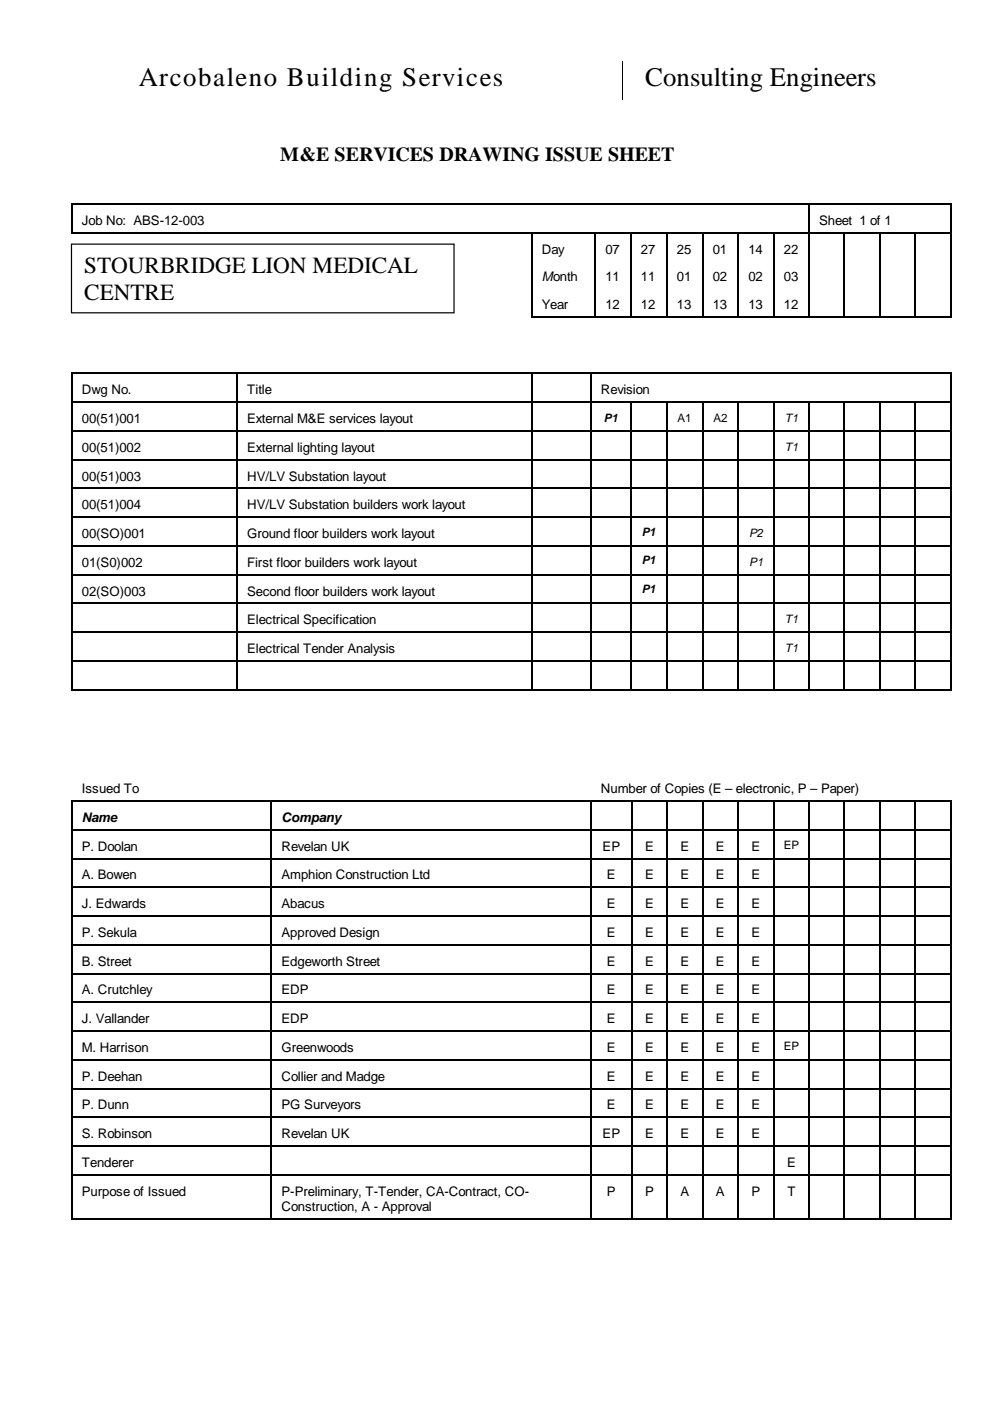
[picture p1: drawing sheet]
<svg xmlns="http://www.w3.org/2000/svg" width="210mm" height="297mm" viewBox="0 0 210 297" stroke-linecap="round" stroke-linejoin="round" font-family="sans-serif">
<defs><g id="words">
<g font-size="5.7">
<text x="29.5" y="18.2">Arcobaleno Building Services</text>
<text x="136.8" y="18.2">Consulting Engineers</text>
</g>
<g font-size="4.9">
<text x="17.9" y="57.9">STOURBRIDGE LION MEDICAL</text>
<text x="17.9" y="63.7">CENTRE</text>
</g>
<text font-size="4.2" x="59.4" y="34.1">M&amp;E SERVICES DRAWING ISSUE SHEET</text>
<g font-size="2.8">
<text x="17.4" y="47.7">Job No: ABS-12-003</text>
<text x="173.7" y="47.7">Sheet 1 of 1</text>
<text x="114.9" y="53.8">Day</text>
<text x="128.4" y="53.8">07</text>
<text x="135.9" y="53.8">27</text>
<text x="143.5" y="53.8">25</text>
<text x="151.1" y="53.8">01</text>
<text x="158.7" y="53.8">14</text>
<text x="166.2" y="53.8">22</text>
<text x="114.9" y="59.6">Month</text>
<text x="128.4" y="59.6">11</text>
<text x="135.9" y="59.6">11</text>
<text x="143.5" y="59.6">01</text>
<text x="151.1" y="59.6">02</text>
<text x="158.7" y="59.6">02</text>
<text x="166.2" y="59.6">03</text>
<text x="114.9" y="65.6">Year</text>
<text x="128.4" y="65.5">12</text>
<text x="135.9" y="65.5">12</text>
<text x="143.5" y="65.5">13</text>
<text x="151.1" y="65.5">13</text>
<text x="158.7" y="65.5">13</text>
<text x="166.2" y="65.5">12</text>
<text x="17.4" y="83.6">Dwg No.</text>
<text x="52.4" y="83.6">Title</text>
<text x="127.4" y="83.6">Revision</text>
<text x="17.4" y="89.7">00(51)001</text>
<text x="52.4" y="89.7">External M&amp;E services layout</text>
<text x="17.4" y="95.8">00(51)002</text>
<text x="52.4" y="95.8">External lighting layout</text>
<text x="17.4" y="101.9">00(51)003</text>
<text x="52.4" y="101.9">HV/LV Substation layout</text>
<text x="17.4" y="108">00(51)004</text>
<text x="52.4" y="108">HV/LV Substation builders work layout</text>
<text x="17.4" y="114.1">00(SO)001</text>
<text x="52.4" y="114.1">Ground floor builders work layout</text>
<text x="17.4" y="120.2">01(S0)002</text>
<text x="52.4" y="120.2">First floor builders work layout</text>
<text x="17.4" y="126.3">02(SO)003</text>
<text x="52.4" y="126.3">Second floor builders work layout</text>
<text x="52.4" y="132.4">Electrical Specification</text>
<text x="52.4" y="138.5">Electrical Tender Analysis</text>
<text x="17.4" y="168.2">Issued To</text>
<text x="127.4" y="168.2">Number of Copies (E – electronic, P – Paper)</text>
<text x="17.4" y="174.3">Name</text>
<text x="59.7" y="174.3">Company</text>
<text x="17.4" y="180.4">P. Doolan</text>
<text x="59.7" y="180.4">Revelan UK</text>
<text x="127.8" y="180.4">EP</text>
<text x="136.8" y="180.4">E</text>
<text x="144.3" y="180.4">E</text>
<text x="151.8" y="180.4">E</text>
<text x="159.3" y="180.4">E</text>
<text x="17.4" y="186.5">A. Bowen</text>
<text x="59.7" y="186.5">Amphion Construction Ltd</text>
<text x="128.7" y="186.5">E</text>
<text x="136.8" y="186.5">E</text>
<text x="144.3" y="186.5">E</text>
<text x="151.8" y="186.5">E</text>
<text x="159.3" y="186.5">E</text>
<text x="17.4" y="192.6">J. Edwards</text>
<text x="59.7" y="192.6">Abacus</text>
<text x="128.7" y="192.6">E</text>
<text x="136.8" y="192.6">E</text>
<text x="144.3" y="192.6">E</text>
<text x="151.8" y="192.6">E</text>
<text x="159.3" y="192.6">E</text>
<text x="17.4" y="198.7">P. Sekula</text>
<text x="59.7" y="198.7">Approved Design</text>
<text x="128.7" y="198.7">E</text>
<text x="136.8" y="198.7">E</text>
<text x="144.3" y="198.7">E</text>
<text x="151.8" y="198.7">E</text>
<text x="159.3" y="198.7">E</text>
<text x="17.4" y="204.8">B. Street</text>
<text x="59.7" y="204.8">Edgeworth Street</text>
<text x="128.7" y="204.8">E</text>
<text x="136.8" y="204.8">E</text>
<text x="144.3" y="204.8">E</text>
<text x="151.8" y="204.8">E</text>
<text x="159.3" y="204.8">E</text>
<text x="17.4" y="210.8">A. Crutchley</text>
<text x="59.7" y="210.8">EDP</text>
<text x="128.7" y="210.8">E</text>
<text x="136.8" y="210.8">E</text>
<text x="144.3" y="210.8">E</text>
<text x="151.8" y="210.8">E</text>
<text x="159.3" y="210.8">E</text>
<text x="17.4" y="216.9">J. Vallander</text>
<text x="59.7" y="216.9">EDP</text>
<text x="128.7" y="216.9">E</text>
<text x="136.8" y="216.9">E</text>
<text x="144.3" y="216.9">E</text>
<text x="151.8" y="216.9">E</text>
<text x="159.3" y="216.9">E</text>
<text x="17.4" y="223">M. Harrison</text>
<text x="59.7" y="223">Greenwoods</text>
<text x="128.7" y="223">E</text>
<text x="136.8" y="223">E</text>
<text x="144.3" y="223">E</text>
<text x="151.8" y="223">E</text>
<text x="159.3" y="223">E</text>
<text x="17.4" y="229.1">P. Deehan</text>
<text x="59.7" y="229.1">Collier and Madge</text>
<text x="128.7" y="229.1">E</text>
<text x="136.8" y="229.1">E</text>
<text x="144.3" y="229.1">E</text>
<text x="151.8" y="229.1">E</text>
<text x="159.3" y="229.1">E</text>
<text x="17.4" y="235.2">P. Dunn</text>
<text x="59.7" y="235.2">PG Surveyors</text>
<text x="128.7" y="235.2">E</text>
<text x="136.8" y="235.2">E</text>
<text x="144.3" y="235.2">E</text>
<text x="151.8" y="235.2">E</text>
<text x="159.3" y="235.2">E</text>
<text x="17.4" y="241.3">S. Robinson</text>
<text x="59.7" y="241.3">Revelan UK</text>
<text x="127.8" y="241.3">EP</text>
<text x="136.8" y="241.3">E</text>
<text x="144.3" y="241.3">E</text>
<text x="151.8" y="241.3">E</text>
<text x="159.3" y="241.3">E</text>
<text x="17.4" y="247.4">Tenderer</text>
<text x="166.9" y="247.4">E</text>
<text x="17.4" y="253.5">Purpose of Issued</text>
<text x="59.7" y="253.5">P-Preliminary, T-Tender, CA-Contract, CO-</text>
<text x="59.7" y="256.8">Construction, A - Approval</text>
<text x="128.7" y="253.5">P</text>
<text x="136.8" y="253.5">P</text>
<text x="144.3" y="253.5">A</text>
<text x="151.8" y="253.5">A</text>
<text x="159.3" y="253.5">P</text>
<text x="167" y="253.5">T</text>
</g>
<g font-size="2.5">
<text x="128" y="89.5">P1</text>
<text x="143.7" y="89.5">A1</text>
<text x="151.3" y="89.5">A2</text>
<text x="166.4" y="89.5">T1</text>
<text x="166.4" y="95.6">T1</text>
<text x="136.1" y="113.6">P1</text>
<text x="158.8" y="113.9">P2</text>
<text x="136.1" y="119.7">P1</text>
<text x="136.1" y="125.8">P1</text>
<text x="158.8" y="120">P1</text>
<text x="166.4" y="132.2">T1</text>
<text x="166.4" y="138.3">T1</text>
<text x="166.2" y="180">EP</text>
<text x="166.2" y="222.7">EP</text>
</g>
</g></defs>
<path d="M131.9 12.9v8.1" fill="none" stroke="#000" stroke-width=".21"/>
<g fill="#000">
<path d="M15.1 43.1h.2v.3h-.2zM15.1 49.2h.2v.3h-.2zM15.3 49.2h.3v.3h-.3zM23 49.2h.3v.3h-.3zM38.6 49.2h.3v.3h-.3zM43.2 49.2h.2v.3h-.2zM57.4 49.2h.3v.3h-.3zM71.2 49.2h.3v.3h-.3zM83.5 49.2h.2v.3h-.2zM96.1 49.2h.3v.3h-.3zM112.6 49.2h.3v.3h-.3zM126.1 49.2h.2v.3h-.2z"/>
<path d="M133.6 49.2h.3v.3h-.3zM141.2 43.1h.3v.3h-.3zM141.2 49.2h.3v.3h-.3zM148.8 49.2h.3v.3h-.3zM156.4 49.2h.2v.3h-.2zM163.9 49.2h.3v.3h-.3zM171.4 43.1h.2v.3h-.2zM171.4 49.2h.2v.3h-.2zM178.9 49.2h.3v.3h-.3zM186.4 49.2h.3v.3h-.3zM193.9 49.2h.2v.3h-.2zM201.4 43.1h.3v.3h-.3z"/>
<path d="M201.4 49.2h.3v.3h-.3zM15.1 79h.2v.3h-.2zM15.3 79h.3v.3h-.3zM23 79h.3v.3h-.3zM50.1 79h.3v.3h-.3zM54.7 79h.2v.3h-.2zM68.9 79h.3v.3h-.3zM82.7 79h.3v.3h-.3zM95 79h.2v.3h-.2zM95.2 79h.3v.3h-.3zM112.6 67.1h.3v.2h-.3zM112.6 79h.3v.3h-.3z"/>
<path d="M125.1 79h.3v.3h-.3zM126.1 67.1h.2v.2h-.2zM133.6 67.1h.3v.2h-.3zM141.2 67.1h.3v.2h-.3zM148.8 67.1h.3v.2h-.3zM156.4 67.1h.2v.2h-.2zM163.9 67.1h.3v.2h-.3zM171.4 67.1h.2v.2h-.2zM178.9 67.1h.3v.2h-.3zM186.4 67.1h.3v.2h-.3zM193.9 67.1h.2v.2h-.2zM201.4 67.1h.3v.2h-.3z"/>
<path d="M201.4 79h.3v.3h-.3zM15.1 85.1h.2v.3h-.2zM15.1 91.2h.2v.3h-.2zM15.1 97.3h.2v.3h-.2zM50.1 85.1h.3v.3h-.3zM50.1 91.2h.3v.3h-.3zM50.1 97.3h.3v.3h-.3zM112.6 85.1h.3v.3h-.3zM112.6 91.2h.3v.3h-.3zM112.6 97.3h.3v.3h-.3zM125.1 85.1h.3v.3h-.3zM125.1 91.2h.3v.3h-.3z"/>
<path d="M125.1 97.3h.3v.3h-.3zM133.6 85.1h.3v.3h-.3zM133.6 91.2h.3v.3h-.3zM133.6 97.3h.3v.3h-.3zM141.2 85.1h.3v.3h-.3zM141.2 91.2h.3v.3h-.3zM141.2 97.3h.3v.3h-.3zM148.8 85.1h.3v.3h-.3zM148.8 91.2h.3v.3h-.3zM148.8 97.3h.3v.3h-.3zM156.4 85.1h.2v.3h-.2zM156.4 91.2h.2v.3h-.2z"/>
<path d="M156.4 97.3h.2v.3h-.2zM163.9 85.1h.3v.3h-.3zM163.9 91.2h.3v.3h-.3zM163.9 97.3h.3v.3h-.3zM171.4 85.1h.2v.3h-.2zM171.4 91.2h.2v.3h-.2zM171.4 97.3h.2v.3h-.2zM178.9 85.1h.3v.3h-.3zM178.9 91.2h.3v.3h-.3zM178.9 97.3h.3v.3h-.3zM186.4 85.1h.3v.3h-.3zM186.4 91.2h.3v.3h-.3z"/>
<path d="M186.4 97.3h.3v.3h-.3zM193.9 85.1h.2v.3h-.2zM193.9 91.2h.2v.3h-.2zM193.9 97.3h.2v.3h-.2zM201.4 85.1h.3v.3h-.3zM201.4 91.2h.3v.3h-.3zM201.4 97.3h.3v.3h-.3zM15.1 103.4h.2v.3h-.2zM15.1 109.5h.2v.3h-.2zM15.1 115.6h.2v.3h-.2zM50.1 103.4h.3v.3h-.3zM50.1 109.5h.3v.3h-.3z"/>
<path d="M50.1 115.6h.3v.3h-.3zM112.6 103.4h.3v.3h-.3zM112.6 109.5h.3v.3h-.3zM112.6 115.6h.3v.3h-.3zM125.1 103.4h.3v.3h-.3zM125.1 109.5h.3v.3h-.3zM125.1 115.6h.3v.3h-.3zM133.6 103.4h.3v.3h-.3zM133.6 109.5h.3v.3h-.3zM133.6 115.6h.3v.3h-.3zM141.2 103.4h.3v.3h-.3zM141.2 109.5h.3v.3h-.3z"/>
<path d="M141.2 115.6h.3v.3h-.3zM148.8 103.4h.3v.3h-.3zM148.8 109.5h.3v.3h-.3zM148.8 115.6h.3v.3h-.3zM156.4 103.4h.2v.3h-.2zM156.4 109.5h.2v.3h-.2zM156.4 115.6h.2v.3h-.2zM163.9 103.4h.3v.3h-.3zM163.9 109.5h.3v.3h-.3zM163.9 115.6h.3v.3h-.3zM171.4 103.4h.2v.3h-.2zM171.4 109.5h.2v.3h-.2z"/>
<path d="M171.4 115.6h.2v.3h-.2zM178.9 103.4h.3v.3h-.3zM178.9 109.5h.3v.3h-.3zM178.9 115.6h.3v.3h-.3zM186.4 103.4h.3v.3h-.3zM186.4 109.5h.3v.3h-.3zM186.4 115.6h.3v.3h-.3zM193.9 103.4h.2v.3h-.2zM193.9 109.5h.2v.3h-.2zM193.9 115.6h.2v.3h-.2zM201.4 103.4h.3v.3h-.3zM201.4 109.5h.3v.3h-.3z"/>
<path d="M201.4 115.6h.3v.3h-.3zM15.1 121.7h.2v.2h-.2zM15.1 127.8h.2v.2h-.2zM15.1 133.9h.2v.2h-.2zM50.1 121.7h.3v.2h-.3zM50.1 127.8h.3v.2h-.3zM50.1 133.9h.3v.2h-.3zM112.6 121.7h.3v.2h-.3zM112.6 127.8h.3v.2h-.3zM112.6 133.9h.3v.2h-.3zM125.1 121.7h.3v.2h-.3zM125.1 127.8h.3v.2h-.3z"/>
<path d="M125.1 133.9h.3v.2h-.3zM133.6 121.7h.3v.2h-.3zM133.6 127.8h.3v.2h-.3zM133.6 133.9h.3v.2h-.3zM141.2 121.7h.3v.2h-.3zM141.2 127.8h.3v.2h-.3zM141.2 133.9h.3v.2h-.3zM148.8 121.7h.3v.2h-.3zM148.8 127.8h.3v.2h-.3zM148.8 133.9h.3v.2h-.3zM156.4 121.7h.2v.2h-.2zM156.4 127.8h.2v.2h-.2z"/>
<path d="M156.4 133.9h.2v.2h-.2zM163.9 121.7h.3v.2h-.3zM163.9 127.8h.3v.2h-.3zM163.9 133.9h.3v.2h-.3zM171.4 121.7h.2v.2h-.2zM171.4 127.8h.2v.2h-.2zM171.4 133.9h.2v.2h-.2zM178.9 121.7h.3v.2h-.3zM178.9 127.8h.3v.2h-.3zM178.9 133.9h.3v.2h-.3zM186.4 121.7h.3v.2h-.3zM186.4 127.8h.3v.2h-.3z"/>
<path d="M186.4 133.9h.3v.2h-.3zM193.9 121.7h.2v.2h-.2zM193.9 127.8h.2v.2h-.2zM193.9 133.9h.2v.2h-.2zM201.4 121.7h.3v.2h-.3zM201.4 127.8h.3v.2h-.3zM201.4 133.9h.3v.2h-.3zM15.1 140h.2v.2h-.2zM15.1 146.1h.2v.2h-.2zM15.3 146.1h.3v.2h-.3zM50.1 140h.3v.2h-.3zM50.1 146.1h.3v.2h-.3z"/>
<path d="M112.6 140h.3v.2h-.3zM112.6 146.1h.3v.2h-.3zM125.1 140h.3v.2h-.3zM125.1 146.1h.3v.2h-.3zM133.6 140h.3v.2h-.3zM133.6 146.1h.3v.2h-.3zM141.2 140h.3v.2h-.3zM141.2 146.1h.3v.2h-.3zM148.8 140h.3v.2h-.3zM148.8 146.1h.3v.2h-.3zM156.4 140h.2v.2h-.2zM156.4 146.1h.2v.2h-.2z"/>
<path d="M163.9 140h.3v.2h-.3zM163.9 146.1h.3v.2h-.3zM171.4 140h.2v.2h-.2zM171.4 146.1h.2v.2h-.2zM178.9 140h.3v.2h-.3zM178.9 146.1h.3v.2h-.3zM186.4 140h.3v.2h-.3zM186.4 146.1h.3v.2h-.3zM193.9 140h.2v.2h-.2zM193.9 146.1h.2v.2h-.2zM201.4 140h.3v.2h-.3zM201.4 146.1h.3v.2h-.3z"/>
<path d="M15.1 169.7h.2v.3h-.2zM15.1 175.8h.2v.3h-.2zM15.3 169.7h.3v.3h-.3zM57.4 169.7h.3v.3h-.3zM57.4 175.8h.3v.3h-.3zM125.1 169.7h.3v.3h-.3zM125.1 175.8h.3v.3h-.3zM133.9 169.7h.2v.3h-.2zM133.9 175.8h.2v.3h-.2zM141.3 169.7h.3v.3h-.3zM141.3 175.8h.3v.3h-.3zM148.8 169.7h.3v.3h-.3z"/>
<path d="M148.8 175.8h.3v.3h-.3zM156.4 169.7h.2v.3h-.2zM156.4 175.8h.2v.3h-.2zM163.9 169.7h.3v.3h-.3zM163.9 175.8h.3v.3h-.3zM171.4 169.7h.2v.3h-.2zM171.4 175.8h.2v.3h-.2zM178.9 169.7h.3v.3h-.3zM178.9 175.8h.3v.3h-.3zM186.4 169.7h.3v.3h-.3zM186.4 175.8h.3v.3h-.3zM193.9 169.7h.2v.3h-.2z"/>
<path d="M193.9 175.8h.2v.3h-.2zM201.4 169.7h.3v.3h-.3zM201.4 175.8h.3v.3h-.3zM15.1 181.9h.2v.2h-.2zM15.1 188h.2v.2h-.2zM15.1 194.1h.2v.2h-.2zM57.4 181.9h.3v.2h-.3zM57.4 188h.3v.2h-.3zM57.4 194.1h.3v.2h-.3zM125.1 181.9h.3v.2h-.3zM125.1 188h.3v.2h-.3zM125.1 194.1h.3v.2h-.3z"/>
<path d="M133.9 181.9h.2v.2h-.2zM133.9 188h.2v.2h-.2zM133.9 194.1h.2v.2h-.2zM141.3 181.9h.3v.2h-.3zM141.3 188h.3v.2h-.3zM141.3 194.1h.3v.2h-.3zM148.8 181.9h.3v.2h-.3zM148.8 188h.3v.2h-.3zM148.8 194.1h.3v.2h-.3zM156.4 181.9h.2v.2h-.2zM156.4 188h.2v.2h-.2zM156.4 194.1h.2v.2h-.2z"/>
<path d="M163.9 181.9h.3v.2h-.3zM163.9 188h.3v.2h-.3zM163.9 194.1h.3v.2h-.3zM171.4 181.9h.2v.2h-.2zM171.4 188h.2v.2h-.2zM171.4 194.1h.2v.2h-.2zM178.9 181.9h.3v.2h-.3zM178.9 188h.3v.2h-.3zM178.9 194.1h.3v.2h-.3zM186.4 181.9h.3v.2h-.3zM186.4 188h.3v.2h-.3zM186.4 194.1h.3v.2h-.3z"/>
<path d="M193.9 181.9h.2v.2h-.2zM193.9 188h.2v.2h-.2zM193.9 194.1h.2v.2h-.2zM201.4 181.9h.3v.2h-.3zM201.4 188h.3v.2h-.3zM201.4 194.1h.3v.2h-.3zM15.1 200.2h.2v.2h-.2zM15.1 206.3h.2v.2h-.2zM15.1 212.4h.2v.2h-.2zM15.1 218.5h.2v.2h-.2zM57.4 200.2h.3v.2h-.3zM57.4 206.3h.3v.2h-.3z"/>
<path d="M57.4 212.4h.3v.2h-.3zM57.4 218.5h.3v.2h-.3zM125.1 200.2h.3v.2h-.3zM125.1 206.3h.3v.2h-.3zM125.1 212.4h.3v.2h-.3zM125.1 218.5h.3v.2h-.3zM133.9 200.2h.2v.2h-.2zM133.9 206.3h.2v.2h-.2zM133.9 212.4h.2v.2h-.2zM133.9 218.5h.2v.2h-.2zM141.3 200.2h.3v.2h-.3zM141.3 206.3h.3v.2h-.3z"/>
<path d="M141.3 212.4h.3v.2h-.3zM141.3 218.5h.3v.2h-.3zM148.8 200.2h.3v.2h-.3zM148.8 206.3h.3v.2h-.3zM148.8 212.4h.3v.2h-.3zM148.8 218.5h.3v.2h-.3zM156.4 200.2h.2v.2h-.2zM156.4 206.3h.2v.2h-.2zM156.4 212.4h.2v.2h-.2zM156.4 218.5h.2v.2h-.2zM163.9 200.2h.3v.2h-.3zM163.9 206.3h.3v.2h-.3z"/>
<path d="M163.9 212.4h.3v.2h-.3zM163.9 218.5h.3v.2h-.3zM171.4 200.2h.2v.2h-.2zM171.4 206.3h.2v.2h-.2zM171.4 212.4h.2v.2h-.2zM171.4 218.5h.2v.2h-.2zM178.9 200.2h.3v.2h-.3zM178.9 206.3h.3v.2h-.3zM178.9 212.4h.3v.2h-.3zM178.9 218.5h.3v.2h-.3zM186.4 200.2h.3v.2h-.3zM186.4 206.3h.3v.2h-.3z"/>
<path d="M186.4 212.4h.3v.2h-.3zM186.4 218.5h.3v.2h-.3zM193.9 200.2h.2v.2h-.2zM193.9 206.3h.2v.2h-.2zM193.9 212.4h.2v.2h-.2zM193.9 218.5h.2v.2h-.2zM201.4 200.2h.3v.2h-.3zM201.4 206.3h.3v.2h-.3zM201.4 212.4h.3v.2h-.3zM201.4 218.5h.3v.2h-.3zM15.1 224.6h.2v.2h-.2zM15.1 230.7h.2v.2h-.2z"/>
<path d="M15.1 236.8h.2v.2h-.2zM57.4 224.6h.3v.2h-.3zM57.4 230.7h.3v.2h-.3zM57.4 236.8h.3v.2h-.3zM125.1 224.6h.3v.2h-.3zM125.1 230.7h.3v.2h-.3zM125.1 236.8h.3v.2h-.3zM133.9 224.6h.2v.2h-.2zM133.9 230.7h.2v.2h-.2zM133.9 236.8h.2v.2h-.2zM141.3 224.6h.3v.2h-.3zM141.3 230.7h.3v.2h-.3z"/>
<path d="M141.3 236.8h.3v.2h-.3zM148.8 224.6h.3v.2h-.3zM148.8 230.7h.3v.2h-.3zM148.8 236.8h.3v.2h-.3zM156.4 224.6h.2v.2h-.2zM156.4 230.7h.2v.2h-.2zM156.4 236.8h.2v.2h-.2zM163.9 224.6h.3v.2h-.3zM163.9 230.7h.3v.2h-.3zM163.9 236.8h.3v.2h-.3zM171.4 224.6h.2v.2h-.2zM171.4 230.7h.2v.2h-.2z"/>
<path d="M171.4 236.8h.2v.2h-.2zM178.9 224.6h.3v.2h-.3zM178.9 230.7h.3v.2h-.3zM178.9 236.8h.3v.2h-.3zM186.4 224.6h.3v.2h-.3zM186.4 230.7h.3v.2h-.3zM186.4 236.8h.3v.2h-.3zM193.9 224.6h.2v.2h-.2zM193.9 230.7h.2v.2h-.2zM193.9 236.8h.2v.2h-.2zM201.4 224.6h.3v.2h-.3zM201.4 230.7h.3v.2h-.3z"/>
<path d="M201.4 236.8h.3v.2h-.3zM15.1 242.9h.2v.2h-.2zM15.1 248.9h.2v.3h-.2zM15.1 258.3h.2v.3h-.2zM57.4 242.9h.3v.2h-.3zM57.4 248.9h.3v.3h-.3zM57.4 258.3h.3v.3h-.3zM125.1 242.9h.3v.2h-.3zM125.1 248.9h.3v.3h-.3zM125.1 258.3h.3v.3h-.3zM133.9 242.9h.2v.2h-.2zM133.9 248.9h.2v.3h-.2z"/>
<path d="M133.9 258.3h.2v.3h-.2zM141.3 242.9h.3v.2h-.3zM141.3 248.9h.3v.3h-.3zM141.3 258.3h.3v.3h-.3zM148.8 242.9h.3v.2h-.3zM148.8 248.9h.3v.3h-.3zM148.8 258.3h.3v.3h-.3zM156.4 242.9h.2v.2h-.2zM156.4 248.9h.2v.3h-.2zM156.4 258.3h.2v.3h-.2zM163.9 242.9h.3v.2h-.3zM163.9 248.9h.3v.3h-.3z"/>
<path d="M163.9 258.3h.3v.3h-.3zM171.4 242.9h.2v.2h-.2zM171.4 248.9h.2v.3h-.2zM171.4 258.3h.2v.3h-.2zM178.9 242.9h.3v.2h-.3zM178.9 248.9h.3v.3h-.3zM178.9 258.3h.3v.3h-.3zM186.4 242.9h.3v.2h-.3zM186.4 248.9h.3v.3h-.3zM186.4 258.3h.3v.3h-.3zM193.9 242.9h.2v.2h-.2zM193.9 248.9h.2v.3h-.2z"/>
<path d="M193.9 258.3h.2v.3h-.2zM201.4 242.9h.3v.2h-.3zM201.4 248.9h.3v.3h-.3zM201.4 258.3h.3v.3h-.3z"/>
</g>
<g fill="none" stroke="#000" stroke-width=".25">
<path d="M15.2 43.4v5.8M15.3 43.3h125.9M15.6 49.3h7.4M23.3 49.3h15.3M38.9 49.3h4.3M43.4 49.3h14M57.7 49.3h13.5M71.5 49.3h12M83.7 49.3h12.4M96.4 49.3h16.2M112.7 49.5v17.6M112.9 49.3h13.2"/>
<path d="M126.2 49.5v17.6M126.3 49.3h7.3M133.7 49.5v17.6M133.9 49.3h7.3M141.4 49.5v17.6M141.5 43.3h29.9M141.5 49.3h7.3M149 49.5v17.6M149.1 49.3h7.3M156.5 49.5v17.6M156.6 49.3h7.3M164 49.5v17.6"/>
<path d="M164.2 49.3h7.2M171.5 43.4v5.8M171.5 49.5v17.6M171.6 43.3h29.8M171.6 49.3h7.3M179 49.5v17.6M179.2 49.3h7.2M186.6 49.5v17.6M186.7 49.3h7.2M194 49.5v17.6M194.1 49.3h7.3M201.5 43.4v5.8"/>
<path d="M201.5 49.5v17.6M15.2 79.3v5.8M15.6 79.1h7.4M23.3 79.1h26.8M50.2 79.3v5.8M50.4 79.1h4.3M54.9 79.1h14M69.2 79.1h13.5M83 79.1h12M95.5 79.1h17.1M112.7 79.3v5.8M112.9 67.2h13.2"/>
<path d="M112.9 79.1h12.2M125.3 79.3v5.8M125.4 79.1h76M126.3 67.2h7.3M133.9 67.2h7.3M141.5 67.2h7.3M149.1 67.2h7.3M156.6 67.2h7.3M164.2 67.2h7.2M171.6 67.2h7.3M179.2 67.2h7.2M186.7 67.2h7.2"/>
<path d="M194.1 67.2h7.3M201.5 79.3v5.8M15.2 85.4v5.8M15.2 91.5v5.8M15.2 97.6v5.8M15.3 85.2h34.8M15.3 91.3h34.8M15.3 97.4h34.8M50.2 85.4v5.8M50.2 91.5v5.8M50.2 97.6v5.8M50.4 85.2h62.2"/>
<path d="M50.4 91.3h62.2M50.4 97.4h62.2M112.7 85.4v5.8M112.7 91.5v5.8M112.7 97.6v5.8M112.9 85.2h12.2M112.9 91.3h12.2M112.9 97.4h12.2M125.3 85.4v5.8M125.3 91.5v5.8M125.3 97.6v5.8M125.4 85.2h8.2"/>
<path d="M125.4 91.3h8.2M125.4 97.4h8.2M133.7 85.4v5.8M133.7 91.5v5.8M133.7 97.6v5.8M133.9 85.2h7.3M133.9 91.3h7.3M133.9 97.4h7.3M141.4 85.4v5.8M141.4 91.5v5.8M141.4 97.6v5.8M141.5 85.2h7.3"/>
<path d="M141.5 91.3h7.3M141.5 97.4h7.3M149 85.4v5.8M149 91.5v5.8M149 97.6v5.8M149.1 85.2h7.3M149.1 91.3h7.3M149.1 97.4h7.3M156.5 85.4v5.8M156.5 91.5v5.8M156.5 97.6v5.8M156.6 85.2h7.3"/>
<path d="M156.6 91.3h7.3M156.6 97.4h7.3M164 85.4v5.8M164 91.5v5.8M164 97.6v5.8M164.2 85.2h7.2M164.2 91.3h7.2M164.2 97.4h7.2M171.5 85.4v5.8M171.5 91.5v5.8M171.5 97.6v5.8M171.6 85.2h7.3"/>
<path d="M171.6 91.3h7.3M171.6 97.4h7.3M179 85.4v5.8M179 91.5v5.8M179 97.6v5.8M179.2 85.2h7.2M179.2 91.3h7.2M179.2 97.4h7.2M186.6 85.4v5.8M186.6 91.5v5.8M186.6 97.6v5.8M186.7 85.2h7.2"/>
<path d="M186.7 91.3h7.2M186.7 97.4h7.2M194 85.4v5.8M194 91.5v5.8M194 97.6v5.8M194.1 85.2h7.3M194.1 91.3h7.3M194.1 97.4h7.3M201.5 85.4v5.8M201.5 91.5v5.8M201.5 97.6v5.8M15.2 103.7v5.8"/>
<path d="M15.2 109.8v5.8M15.2 115.9v5.8M15.3 103.5h34.8M15.3 109.6h34.8M15.3 115.7h34.8M50.2 103.7v5.8M50.2 109.8v5.8M50.2 115.9v5.8M50.4 103.5h62.2M50.4 109.6h62.2M50.4 115.7h62.2M112.7 103.7v5.8"/>
<path d="M112.7 109.8v5.8M112.7 115.9v5.8M112.9 103.5h12.2M112.9 109.6h12.2M112.9 115.7h12.2M125.3 103.7v5.8M125.3 109.8v5.8M125.3 115.9v5.8M125.4 103.5h8.2M125.4 109.6h8.2M125.4 115.7h8.2M133.7 103.7v5.8"/>
<path d="M133.7 109.8v5.8M133.7 115.9v5.8M133.9 103.5h7.3M133.9 109.6h7.3M133.9 115.7h7.3M141.4 103.7v5.8M141.4 109.8v5.8M141.4 115.9v5.8M141.5 103.5h7.3M141.5 109.6h7.3M141.5 115.7h7.3M149 103.7v5.8"/>
<path d="M149 109.8v5.8M149 115.9v5.8M149.1 103.5h7.3M149.1 109.6h7.3M149.1 115.7h7.3M156.5 103.7v5.8M156.5 109.8v5.8M156.5 115.9v5.8M156.6 103.5h7.3M156.6 109.6h7.3M156.6 115.7h7.3M164 103.7v5.8"/>
<path d="M164 109.8v5.8M164 115.9v5.8M164.2 103.5h7.2M164.2 109.6h7.2M164.2 115.7h7.2M171.5 103.7v5.8M171.5 109.8v5.8M171.5 115.9v5.8M171.6 103.5h7.3M171.6 109.6h7.3M171.6 115.7h7.3M179 103.7v5.8"/>
<path d="M179 109.8v5.8M179 115.9v5.8M179.2 103.5h7.2M179.2 109.6h7.2M179.2 115.7h7.2M186.6 103.7v5.8M186.6 109.8v5.8M186.6 115.9v5.8M186.7 103.5h7.2M186.7 109.6h7.2M186.7 115.7h7.2M194 103.7v5.8"/>
<path d="M194 109.8v5.8M194 115.9v5.8M194.1 103.5h7.3M194.1 109.6h7.3M194.1 115.7h7.3M201.5 103.7v5.8M201.5 109.8v5.8M201.5 115.9v5.8M15.2 121.9v5.9M15.2 128v5.9M15.2 134.1v5.9M15.3 121.8h34.8"/>
<path d="M15.3 127.9h34.8M15.3 134h34.8M50.2 121.9v5.9M50.2 128v5.9M50.2 134.1v5.9M50.4 121.8h62.2M50.4 127.9h62.2M50.4 134h62.2M112.7 121.9v5.9M112.7 128v5.9M112.7 134.1v5.9M112.9 121.8h12.2"/>
<path d="M112.9 127.9h12.2M112.9 134h12.2M125.3 121.9v5.9M125.3 128v5.9M125.3 134.1v5.9M125.4 121.8h8.2M125.4 127.9h8.2M125.4 134h8.2M133.7 121.9v5.9M133.7 128v5.9M133.7 134.1v5.9M133.9 121.8h7.3"/>
<path d="M133.9 127.9h7.3M133.9 134h7.3M141.4 121.9v5.9M141.4 128v5.9M141.4 134.1v5.9M141.5 121.8h7.3M141.5 127.9h7.3M141.5 134h7.3M149 121.9v5.9M149 128v5.9M149 134.1v5.9M149.1 121.8h7.3"/>
<path d="M149.1 127.9h7.3M149.1 134h7.3M156.5 121.9v5.9M156.5 128v5.9M156.5 134.1v5.9M156.6 121.8h7.3M156.6 127.9h7.3M156.6 134h7.3M164 121.9v5.9M164 128v5.9M164 134.1v5.9M164.2 121.8h7.2"/>
<path d="M164.2 127.9h7.2M164.2 134h7.2M171.5 121.9v5.9M171.5 128v5.9M171.5 134.1v5.9M171.6 121.8h7.3M171.6 127.9h7.3M171.6 134h7.3M179 121.9v5.9M179 128v5.9M179 134.1v5.9M179.2 121.8h7.2"/>
<path d="M179.2 127.9h7.2M179.2 134h7.2M186.6 121.9v5.9M186.6 128v5.9M186.6 134.1v5.9M186.7 121.8h7.2M186.7 127.9h7.2M186.7 134h7.2M194 121.9v5.9M194 128v5.9M194 134.1v5.9M194.1 121.8h7.3"/>
<path d="M194.1 127.9h7.3M194.1 134h7.3M201.5 121.9v5.9M201.5 128v5.9M201.5 134.1v5.9M15.2 140.2v5.9M15.3 140.1h34.8M15.6 146.2h34.5M50.2 140.2v5.9M50.4 140.1h62.2M50.4 146.2h62.2M112.7 140.2v5.9"/>
<path d="M112.9 140.1h12.2M112.9 146.2h12.2M125.3 140.2v5.9M125.4 140.1h8.2M125.4 146.2h8.2M133.7 140.2v5.9M133.9 140.1h7.3M133.9 146.2h7.3M141.4 140.2v5.9M141.5 140.1h7.3M141.5 146.2h7.3M149 140.2v5.9"/>
<path d="M149.1 140.1h7.3M149.1 146.2h7.3M156.5 140.2v5.9M156.6 140.1h7.3M156.6 146.2h7.3M164 140.2v5.9M164.2 140.1h7.2M164.2 146.2h7.2M171.5 140.2v5.9M171.6 140.1h7.3M171.6 146.2h7.3M179 140.2v5.9"/>
<path d="M179.2 140.1h7.2M179.2 146.2h7.2M186.6 140.2v5.9M186.7 140.1h7.2M186.7 146.2h7.2M194 140.2v5.9M194.1 140.1h7.3M194.1 146.2h7.3M201.5 140.2v5.9M15.2 170v5.8M15.2 176.1v5.8M15.3 175.9h42.1"/>
<path d="M15.6 169.8h41.8M57.5 170v5.8M57.5 176.1v5.8M57.7 169.8h67.4M57.7 175.9h67.4M125.3 170v5.8M125.3 176.1v5.8M125.4 169.8h8.5M125.4 175.9h8.5M134 170v5.8M134 176.1v5.8M134.1 169.8h7.2"/>
<path d="M134.1 175.9h7.2M141.4 170v5.8M141.4 176.1v5.8M141.6 169.8h7.2M141.6 175.9h7.2M149 170v5.8M149 176.1v5.8M149.1 169.8h7.3M149.1 175.9h7.3M156.5 170v5.8M156.5 176.1v5.8M156.6 169.8h7.3"/>
<path d="M156.6 175.9h7.3M164 170v5.8M164 176.1v5.8M164.2 169.8h7.2M164.2 175.9h7.2M171.5 170v5.8M171.5 176.1v5.8M171.6 169.8h7.3M171.6 175.9h7.3M179 170v5.8M179 176.1v5.8M179.2 169.8h7.2"/>
<path d="M179.2 175.9h7.2M186.6 170v5.8M186.6 176.1v5.8M186.7 169.8h7.2M186.7 175.9h7.2M194 170v5.8M194 176.1v5.8M194.1 169.8h7.3M194.1 175.9h7.3M201.5 170v5.8M201.5 176.1v5.8M15.2 182.1v5.9"/>
<path d="M15.2 188.2v5.9M15.2 194.3v5.9M15.3 182h42.1M15.3 188.1h42.1M15.3 194.2h42.1M57.5 182.1v5.9M57.5 188.2v5.9M57.5 194.3v5.9M57.7 182h67.4M57.7 188.1h67.4M57.7 194.2h67.4M125.3 182.1v5.9"/>
<path d="M125.3 188.2v5.9M125.3 194.3v5.9M125.4 182h8.5M125.4 188.1h8.5M125.4 194.2h8.5M134 182.1v5.9M134 188.2v5.9M134 194.3v5.9M134.1 182h7.2M134.1 188.1h7.2M134.1 194.2h7.2M141.4 182.1v5.9"/>
<path d="M141.4 188.2v5.9M141.4 194.3v5.9M141.6 182h7.2M141.6 188.1h7.2M141.6 194.2h7.2M149 182.1v5.9M149 188.2v5.9M149 194.3v5.9M149.1 182h7.3M149.1 188.1h7.3M149.1 194.2h7.3M156.5 182.1v5.9"/>
<path d="M156.5 188.2v5.9M156.5 194.3v5.9M156.6 182h7.3M156.6 188.1h7.3M156.6 194.2h7.3M164 182.1v5.9M164 188.2v5.9M164 194.3v5.9M164.2 182h7.2M164.2 188.1h7.2M164.2 194.2h7.2M171.5 182.1v5.9"/>
<path d="M171.5 188.2v5.9M171.5 194.3v5.9M171.6 182h7.3M171.6 188.1h7.3M171.6 194.2h7.3M179 182.1v5.9M179 188.2v5.9M179 194.3v5.9M179.2 182h7.2M179.2 188.1h7.2M179.2 194.2h7.2M186.6 182.1v5.9"/>
<path d="M186.6 188.2v5.9M186.6 194.3v5.9M186.7 182h7.2M186.7 188.1h7.2M186.7 194.2h7.2M194 182.1v5.9M194 188.2v5.9M194 194.3v5.9M194.1 182h7.3M194.1 188.1h7.3M194.1 194.2h7.3M201.5 182.1v5.9"/>
<path d="M201.5 188.2v5.9M201.5 194.3v5.9M15.2 200.4v5.9M15.2 206.5v5.9M15.2 212.6v5.9M15.2 218.7v5.9M15.3 200.3h42.1M15.3 206.4h42.1M15.3 212.5h42.1M15.3 218.6h42.1M57.5 200.4v5.9M57.5 206.5v5.9"/>
<path d="M57.5 212.6v5.9M57.5 218.7v5.9M57.7 200.3h67.4M57.7 206.4h67.4M57.7 212.5h67.4M57.7 218.6h67.4M125.3 200.4v5.9M125.3 206.5v5.9M125.3 212.6v5.9M125.3 218.7v5.9M125.4 200.3h8.5M125.4 206.4h8.5"/>
<path d="M125.4 212.5h8.5M125.4 218.6h8.5M134 200.4v5.9M134 206.5v5.9M134 212.6v5.9M134 218.7v5.9M134.1 200.3h7.2M134.1 206.4h7.2M134.1 212.5h7.2M134.1 218.6h7.2M141.4 200.4v5.9M141.4 206.5v5.9"/>
<path d="M141.4 212.6v5.9M141.4 218.7v5.9M141.6 200.3h7.2M141.6 206.4h7.2M141.6 212.5h7.2M141.6 218.6h7.2M149 200.4v5.9M149 206.5v5.9M149 212.6v5.9M149 218.7v5.9M149.1 200.3h7.3M149.1 206.4h7.3"/>
<path d="M149.1 212.5h7.3M149.1 218.6h7.3M156.5 200.4v5.9M156.5 206.5v5.9M156.5 212.6v5.9M156.5 218.7v5.9M156.6 200.3h7.3M156.6 206.4h7.3M156.6 212.5h7.3M156.6 218.6h7.3M164 200.4v5.9M164 206.5v5.9"/>
<path d="M164 212.6v5.9M164 218.7v5.9M164.2 200.3h7.2M164.2 206.4h7.2M164.2 212.5h7.2M164.2 218.6h7.2M171.5 200.4v5.9M171.5 206.5v5.9M171.5 212.6v5.9M171.5 218.7v5.9M171.6 200.3h7.3M171.6 206.4h7.3"/>
<path d="M171.6 212.5h7.3M171.6 218.6h7.3M179 200.4v5.9M179 206.5v5.9M179 212.6v5.9M179 218.7v5.9M179.2 200.3h7.2M179.2 206.4h7.2M179.2 212.5h7.2M179.2 218.6h7.2M186.6 200.4v5.9M186.6 206.5v5.9"/>
<path d="M186.6 212.6v5.9M186.6 218.7v5.9M186.7 200.3h7.2M186.7 206.4h7.2M186.7 212.5h7.2M186.7 218.6h7.2M194 200.4v5.9M194 206.5v5.9M194 212.6v5.9M194 218.7v5.9M194.1 200.3h7.3M194.1 206.4h7.3"/>
<path d="M194.1 212.5h7.3M194.1 218.6h7.3M201.5 200.4v5.9M201.5 206.5v5.9M201.5 212.6v5.9M201.5 218.7v5.9M15.2 224.8v5.9M15.2 230.9v5.9M15.2 237v5.9M15.3 224.7h42.1M15.3 230.8h42.1M15.3 236.9h42.1"/>
<path d="M57.5 224.8v5.9M57.5 230.9v5.9M57.5 237v5.9M57.7 224.7h67.4M57.7 230.8h67.4M57.7 236.9h67.4M125.3 224.8v5.9M125.3 230.9v5.9M125.3 237v5.9M125.4 224.7h8.5M125.4 230.8h8.5M125.4 236.9h8.5"/>
<path d="M134 224.8v5.9M134 230.9v5.9M134 237v5.9M134.1 224.7h7.2M134.1 230.8h7.2M134.1 236.9h7.2M141.4 224.8v5.9M141.4 230.9v5.9M141.4 237v5.9M141.6 224.7h7.2M141.6 230.8h7.2M141.6 236.9h7.2"/>
<path d="M149 224.8v5.9M149 230.9v5.9M149 237v5.9M149.1 224.7h7.3M149.1 230.8h7.3M149.1 236.9h7.3M156.5 224.8v5.9M156.5 230.9v5.9M156.5 237v5.9M156.6 224.7h7.3M156.6 230.8h7.3M156.6 236.9h7.3"/>
<path d="M164 224.8v5.9M164 230.9v5.9M164 237v5.9M164.2 224.7h7.2M164.2 230.8h7.2M164.2 236.9h7.2M171.5 224.8v5.9M171.5 230.9v5.9M171.5 237v5.9M171.6 224.7h7.3M171.6 230.8h7.3M171.6 236.9h7.3"/>
<path d="M179 224.8v5.9M179 230.9v5.9M179 237v5.9M179.2 224.7h7.2M179.2 230.8h7.2M179.2 236.9h7.2M186.6 224.8v5.9M186.6 230.9v5.9M186.6 237v5.9M186.7 224.7h7.2M186.7 230.8h7.2M186.7 236.9h7.2"/>
<path d="M194 224.8v5.9M194 230.9v5.9M194 237v5.9M194.1 224.7h7.3M194.1 230.8h7.3M194.1 236.9h7.3M201.5 224.8v5.9M201.5 230.9v5.9M201.5 237v5.9M15.2 243.1v5.8M15.2 249.2v9.1M15.3 243h42.1"/>
<path d="M15.3 249.1h42.1M15.3 258.5h42.1M57.5 243.1v5.8M57.5 249.2v9.1M57.7 243h67.4M57.7 249.1h67.4M57.7 258.5h67.4M125.3 243.1v5.8M125.3 249.2v9.1M125.4 243h8.5M125.4 249.1h8.5M125.4 258.5h8.5"/>
<path d="M134 243.1v5.8M134 249.2v9.1M134.1 243h7.2M134.1 249.1h7.2M134.1 258.5h7.2M141.4 243.1v5.8M141.4 249.2v9.1M141.6 243h7.2M141.6 249.1h7.2M141.6 258.5h7.2M149 243.1v5.8M149 249.2v9.1"/>
<path d="M149.1 243h7.3M149.1 249.1h7.3M149.1 258.5h7.3M156.5 243.1v5.8M156.5 249.2v9.1M156.6 243h7.3M156.6 249.1h7.3M156.6 258.5h7.3M164 243.1v5.8M164 249.2v9.1M164.2 243h7.2M164.2 249.1h7.2"/>
<path d="M164.2 258.5h7.2M171.5 243.1v5.8M171.5 249.2v9.1M171.6 243h7.3M171.6 249.1h7.3M171.6 258.5h7.3M179 243.1v5.8M179 249.2v9.1M179.2 243h7.2M179.2 249.1h7.2M179.2 258.5h7.2M186.6 243.1v5.8"/>
<path d="M186.6 249.2v9.1M186.7 243h7.2M186.7 249.1h7.2M186.7 258.5h7.2M194 243.1v5.8M194 249.2v9.1M194.1 243h7.3M194.1 249.1h7.3M194.1 258.5h7.3M201.5 243.1v5.8M201.5 249.2v9.1"/>
</g>
<path d="M15.2 51.8h81.1v14.5h-81.1z" fill="#fff"/>
<path d="M15.2 51.8h81.1v14.5h-81.1z" fill="none" stroke="#000" stroke-width=".25"/>
<use href="#words"/>
</svg>
